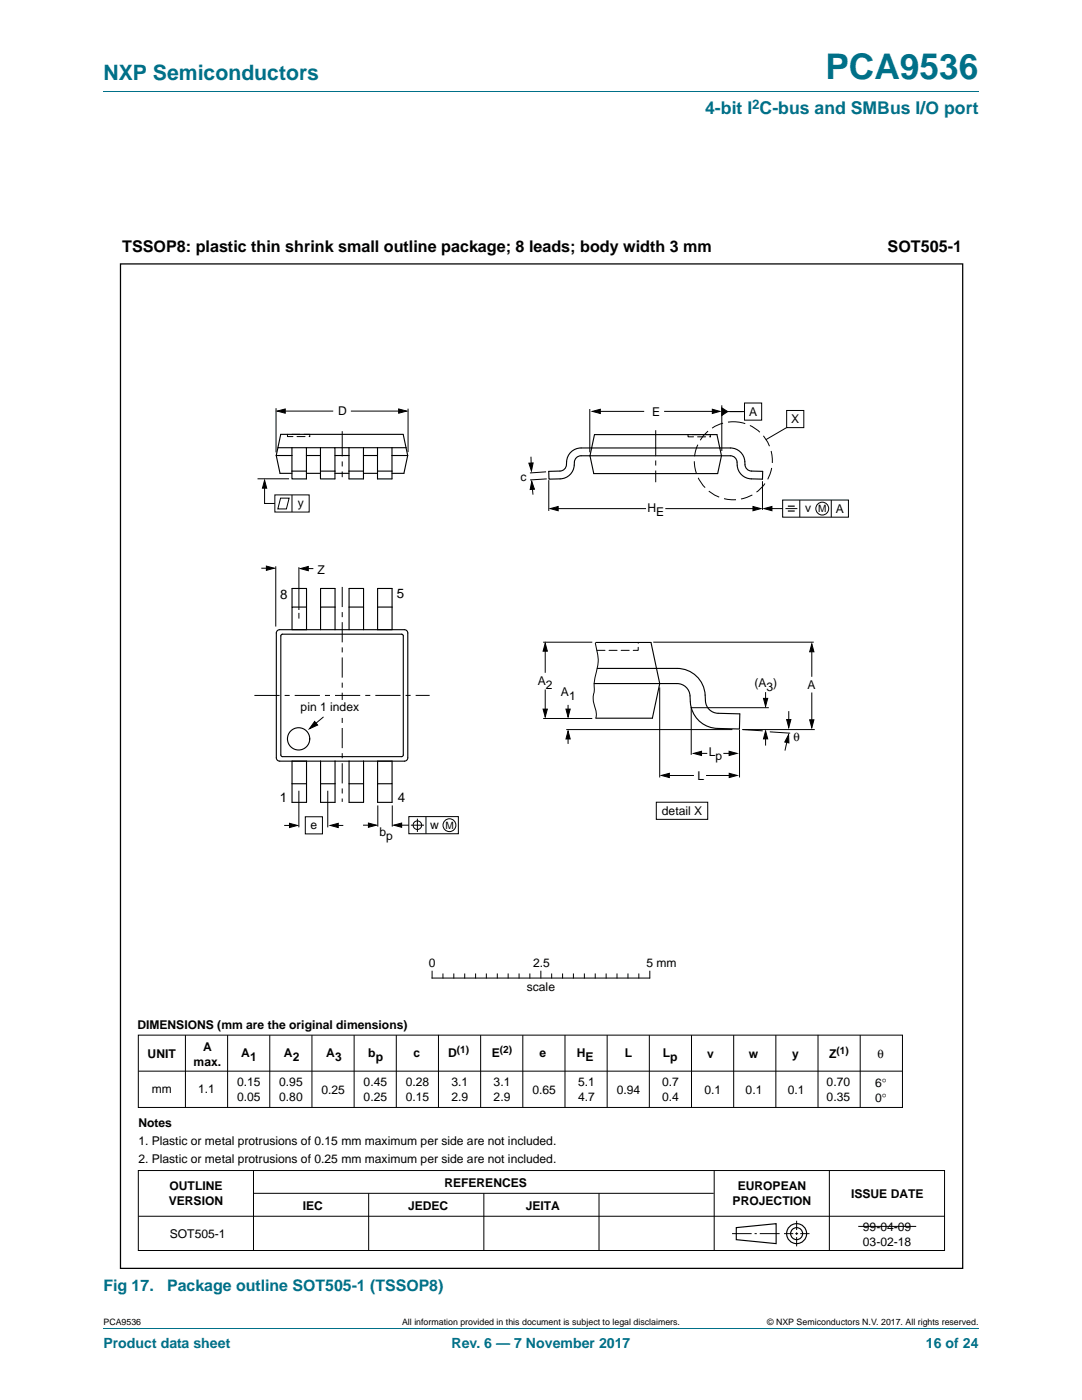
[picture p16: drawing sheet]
<svg xmlns="http://www.w3.org/2000/svg" width="216mm" height="279mm" viewBox="0 0 216 279" stroke-linecap="round" stroke-linejoin="round" font-family="sans-serif">
<defs><g id="words">
<text font-size="7" fill="#007088" x="164.7" y="15.8">PCA9536</text>
<text font-size="4.2" fill="#007088" x="20.6" y="16">NXP Semiconductors</text>
<text font-size="3.5" fill="#007088" x="140.7" y="22.8">4-bit I C-bus and SMBus I/O port</text>
<g font-size="3.2">
<text x="24.4" y="50.3">TSSOP8: plastic thin shrink small outline package; 8 leads; body width 3 mm</text>
<text x="177.1" y="50.4">SOT505-1</text>
</g>
<g font-size="3.2" fill="#007088">
<text x="20.6" y="257.7">Fig 17.</text>
<text x="33.3" y="257.7">Package outline SOT505-1 (TSSOP8)</text>
</g>
<g font-size="2.8" fill="#007088">
<text x="20.6" y="269.1">Product data sheet</text>
<text x="90.1" y="269.1">Rev. 6 — 7 November 2017</text>
<text x="184.8" y="269.1">16 of 24</text>
</g>
<g font-size="2.7">
<text x="55.9" y="119.5">8</text>
<text x="79.2" y="119.4">5</text>
<text x="55.8" y="160">1</text>
<text x="79.4" y="160">4</text>
</g>
<text font-size="2.6" fill="#007088" x="150.1" y="21.7">2</text>
<g font-size="2.4">
<text x="67.5" y="82.9">D</text>
<text x="130.1" y="83">E</text>
<text x="149.5" y="83">A</text>
<text x="157.9" y="84.5">X</text>
<text x="103.9" y="96">c</text>
<text x="59.4" y="101.2">y</text>
<text x="129.2" y="102.1">H</text>
<text x="131" y="102.9">E</text>
<text x="160.7" y="102.2">v</text>
<text x="166.8" y="102.4">A</text>
<text x="63.4" y="114.5">Z</text>
<text x="107.3" y="136.6">A</text>
<text x="108.9" y="137.4">2</text>
<text x="150.5" y="137.1">(A )</text>
<text x="152.9" y="137.9">3</text>
<text x="161.2" y="137.6">A</text>
<text x="60" y="141.9">pin 1 index</text>
<text x="111.9" y="138.9">A</text>
<text x="113.5" y="139.7">1</text>
<text x="158.3" y="147.8">θ</text>
<text x="139.2" y="155.6">L</text>
<text x="141.5" y="150.9">L</text>
<text x="142.8" y="151.7">p</text>
<text x="62" y="165.4">e</text>
<text x="75.7" y="166.9">b</text>
<text x="77.1" y="167.7">p</text>
<text x="85.9" y="165.4">w</text>
<text x="132.1" y="162.7">detail X</text>
<text x="85.5" y="193.1">0</text>
<text x="105.1" y="197.9">scale</text>
<text x="106.4" y="193.1">2.5</text>
<text x="129" y="193.1">5 mm</text>
<text x="27.4" y="205.4">DIMENSIONS (mm are the original dimensions)</text>
<text x="40.5" y="209.7">A</text>
<text x="29.5" y="211.1">UNIT</text>
<text x="38.6" y="212.6">max.</text>
<text x="48.2" y="210.9">A</text>
<text x="49.9" y="211.7">1</text>
<text x="56.7" y="210.9">A</text>
<text x="58.4" y="211.7">2</text>
<text x="65.1" y="210.9">A</text>
<text x="66.9" y="211.7">3</text>
<text x="73.5" y="210.9">b</text>
<text x="75" y="211.7">p</text>
<text x="82.5" y="210.9">c</text>
<text x="89.4" y="210.9">D</text>
<text x="98.1" y="210.9">E</text>
<text x="107.6" y="210.9">e</text>
<text x="115.1" y="210.9">H</text>
<text x="116.8" y="211.7">E</text>
<text x="124.7" y="210.9">L</text>
<text x="132.3" y="210.9">L</text>
<text x="133.8" y="211.7">p</text>
<text x="141.1" y="211.1">v</text>
<text x="149.5" y="211.1">w</text>
<text x="158.1" y="211.1">y</text>
<text x="165.4" y="211.1">Z</text>
<text x="175.1" y="211.1">θ</text>
<text x="30.3" y="218">mm</text>
<text x="39.6" y="218.2">1.1</text>
<text x="47.3" y="216.8">0.15</text>
<text x="47.3" y="219.7">0.05</text>
<text x="55.7" y="216.8">0.95</text>
<text x="55.7" y="219.7">0.80</text>
<text x="64.1" y="218.3">0.25</text>
<text x="72.6" y="216.8">0.45</text>
<text x="72.6" y="219.7">0.25</text>
<text x="81" y="216.8">0.28</text>
<text x="81" y="219.7">0.15</text>
<text x="90.1" y="216.8">3.1</text>
<text x="90.1" y="219.7">2.9</text>
<text x="98.5" y="216.8">3.1</text>
<text x="98.5" y="219.7">2.9</text>
<text x="106.2" y="218.2">0.65</text>
<text x="115.3" y="216.8">5.1</text>
<text x="115.3" y="219.7">4.7</text>
<text x="123.1" y="218.3">0.94</text>
<text x="132.1" y="216.8">0.7</text>
<text x="132.1" y="219.7">0.4</text>
<text x="140.6" y="218.3">0.1</text>
<text x="148.8" y="218.3">0.1</text>
<text x="157.2" y="218.3">0.1</text>
<text x="164.9" y="216.8">0.70</text>
<text x="164.9" y="219.7">0.35</text>
<text x="174.6" y="217">6°</text>
<text x="174.6" y="219.9">0°</text>
<text x="27.6" y="224.9">Notes</text>
<text x="27.6" y="228.5">1. Plastic or metal protrusions of 0.15 mm maximum per side are not included.</text>
<text x="27.6" y="232.1">2. Plastic or metal protrusions of 0.25 mm maximum per side are not included.</text>
<text x="33.8" y="237.6">OUTLINE</text>
<text x="88.7" y="236.8">REFERENCES</text>
<text x="147.2" y="237.6">EUROPEAN</text>
<text x="169.8" y="239.1">ISSUE DATE</text>
<text x="33.7" y="240.5">VERSION</text>
<text x="60.4" y="241.4">IEC</text>
<text x="81.4" y="241.4">JEDEC</text>
<text x="104.9" y="241.4">JEITA</text>
<text x="146.2" y="240.5">PROJECTION</text>
<text x="172.2" y="245.6">99-04-09</text>
<text x="33.9" y="247">SOT505-1</text>
<text x="172.2" y="248.6">03-02-18</text>
</g>
<g font-size="2">
<text x="163.3" y="102.2">M</text>
<text x="88.9" y="165.4">M</text>
<text x="91.2" y="210.1">(1)</text>
<text x="99.7" y="210.1">(2)</text>
<text x="166.9" y="210.3">(1)</text>
</g>
<g font-size="1.8">
<text x="20.6" y="264.5">PCA9536</text>
<text x="80.2" y="264.5">All information provided in this document is subject to legal disclaimers.</text>
<text x="153.1" y="264.5">© NXP Semiconductors N.V. 2017. All rights reserved.</text>
</g>
</g></defs>
<path d="M20.6 18.2h174.7M20.6 265.1h174.7" fill="none" stroke="#007088" stroke-width=".2"/>
<g fill="none" stroke="#000" stroke-width=".2">
<path d="M51.4 95.6h6.3M52.8 96.5v4h2M54.8 98.8h6.9v3.4h-6.9zM55.1 81.5v8.8M56 99.4h1.7l-.6 2.2h-1.7zM56.3 82h10.2M58.3 98.8v3.4M70 82h10.3M81.4 81.6v8.6M105.9 91.1l.1 2.3M106.2 96.6l.2 2.1M109 94.2l-3.3 .2"/>
<path d="M109.1 95.6l-3.3 .2M109.5 95.8v6.2M117.7 81.6v8.7M118.9 82.1h9.6M132.5 82.1h10.4M144 80.9v9.1M144.6 82.1h3.9M148.6 80.4h3.4v3.4h-3.4zM152.1 96v5.8M156.2 99.8h13.1v3.4h-13.1zM157 81.9h3.4v3.4h-3.4zM157 85.3l-4.2 2.4"/>
<path d="M159.6 99.8v3.4M165.9 99.8v3.4M52.1 113.4h2M55 113v12M59.6 113.2v8.5M60.5 113.5h2M110.6 101.5h18.3M132.8 101.5h18M153.3 101.5h2.9M156.7 101.5h2.4M59.6 122.3v1.2M108.4 128.2h9.8"/>
<path d="M108.8 129v5.3M108.8 137.6v4.8M118.8 128.3a10 10 0 0 1 0 6.7l-.2 1.4v1.3a5.8 5.8 0 0 0 .3 4l.1 1-.1 .6M130.3 128.2h32.1M131.6 137.2v18M152.8 138.1v1.9M162 129.5v5.6M162 138.2v6M59.6 157.8v7.3M64.6 143.1l-2.5 2M65.4 157.8v7.3M108.4 143.4h9.8"/>
<path d="M113 145.6h33.1M113.4 140.7v1.9M113.4 146.9v1.6M132.6 154.8h5.9M137.9 141.1v9.5M137.9 141.2h15.5M139.3 150.4h1.8M140.9 154.8h5.4M144.3 150.4h1.7M147.6 145.7v9.5M148.1 145.6l4.1 .3M148.2 145.6h14.4"/>
<path d="M152.8 146.9v1.9M153.6 146.1l4.1 .2M157.2 147.2l-.6 2.6M157.4 141.9v2.6M56.7 164.7h1.9M60.9 163h3.4v3.4h-3.4zM66.7 164.7h1.8M72.4 164.7h1.9M75.4 160.7v4.3M78.3 160.7v4.3M79.4 164.7h2.2M81.6 163h9.9v3.4h-9.9z"/>
<path d="M82 164.7h2.6M83.3 163.4v2.6M85 163v3.4M131 160.1h10.2v3.4h-10.2zM86.2 193.8v1.4h43.4l.1-1.4M88.4 194.4v.8M90.6 194.4v.8M92.7 194.4v.8M94.9 194.4v.8M97 194.4v.8M99.2 194.4v.8M101.4 194.4v.8"/>
<path d="M103.6 194.4v.8M105.7 194.4v.8M107.9 193.8v1.4M110.1 194.4v.8M112.3 194.4v.8M114.4 194.4v.8M116.6 194.4v.8M118.8 194.4v.8M120.9 194.4v.8M123.1 194.4v.8M125.3 194.4v.8M127.5 194.4v.8"/>
<path d="M27.6 206.6h152.5v14.4h-152.5zM27.6 213.8h152.5M37 206.6v14.4M45.4 206.6v14.4M53.8 206.6v14.4M62.2 206.6v14.4M70.7 206.6v14.4M79.1 206.6v14.4M87.5 206.5v14.5M95.9 206.6v14.4M104.3 206.6v14.4M112.7 206.6v14.4"/>
<path d="M121.2 206.6v14.4M129.6 206.6v14.4M138 206.6v14.4M146.4 206.6v14.4M154.8 206.6v14.4M163.2 206.5v14.5M171.6 206.6v14.4M27.6 233.6h160.9v16h-160.9zM50.6 233.6v16M50.6 238.2h91.8M73.6 238.2v11.4M96.5 238.2v11.4"/>
<path d="M119.5 238.2v11.4M142.5 233.6v16M165.5 233.6v16M27.6 242.7h160.9M146.1 246.2h3.9M150.6 246.2h.4M151.6 246.2h4M156.4 246.2h1.9M158.7 246.2h.5M159 243.6v1.9M159 245.9v.5M159 246.9v1.8"/>
<path d="M159.7 246.2h1.8M171.3 244.8h11.5"/>
<circle cx="164.1" cy="101.5" r="1.28"/>
<circle cx="83.3" cy="164.7" r=".86"/>
<circle cx="89.7" cy="164.7" r="1.28"/>
</g>
<g fill="none" stroke="#000" stroke-width=".23">
<path d="M146.9 245l8-.8v4l-8-.8z"/>
<circle cx="159" cy="246.2" r="1.99"/>
<circle cx="159" cy="246.2" r="1.2"/>
</g>
<g fill="#000" stroke="#000" stroke-width=".2">
<path d="M52.8 95.8l.4 1.6h-.8zM55.3 82l1.6-.4v.9zM79.6 81.6l1.5 .4-1.5 .5zM105.5 92.4h.9l-.4 1.6zM106.1 96.1l.5 1.5-.8 .1zM118.2 82.1l1.6-.4v.8zM142.1 81.7l1.6 .4-1.6 .4zM144 81.4l1.2 .7-1.2 .8zM53.2 113l1.5 .4-1.5 .4zM59.9 113.5l1.6-.4v.8zM109.8 101.5l1.6-.4v.8zM150.2 101.1l1.6 .4-1.6 .4z"/>
<path d="M152.4 101.5l1.6-.4v.8zM108.8 128.4l.4 1.6h-.8zM152.3 139.4h.9l-.4 1.6zM162 128.5l.4 1.6h-.8zM62.8 144l.6 .7-1.7 .7zM108.4 141.5h.8l-.4 1.6zM113.4 145.9l.4 1.6h-.9zM112.9 141.5h.9l-.4 1.6zM132 154.8l1.6-.5v.9zM138.4 150.4l1.6-.5v.9zM145.5 149.9l1.6 .5-1.6 .4zM145.5 154.3l1.6 .5-1.6 .4z"/>
<path d="M152.8 145.9l.4 1.6h-.9zM157.4 146.6v1.7l-.8-.2zM157 143.6h.8l-.4 1.6zM161.6 143.7h.8l-.4 1.5zM57.8 164.3l1.6 .4-1.6 .5zM65.9 164.7l1.6-.4v.9zM73.5 164.3l1.6 .4-1.6 .4zM78.6 164.7l1.5-.4v.8z"/>
</g>
<path d="M68.3 86.1v9.1M130.8 85.9v10.3M50.8 138.8h34.9" fill="none" stroke="#000" stroke-width=".2" stroke-dasharray="5 1 1 1" stroke-linecap="butt"/>
<path d="M68.3 117.1v42.9" fill="none" stroke="#000" stroke-width=".2" stroke-dasharray="4 1 1 1" stroke-linecap="butt"/>
<path d="M157.2 101h1.4M157.2 102h1.4" fill="none" stroke="#000" stroke-width=".24"/>
<circle cx="146.3" cy="92" r="7.8" fill="none" stroke="#000" stroke-width=".2" stroke-dasharray="2.4 1" stroke-linecap="butt"/>
<path d="M24 52.7h168.1v200.4h-168.1z" fill="none" stroke="#000" stroke-width=".25"/>
<path d="M67.8 139.8h.9v2.5h-.9z" fill="#fff" stroke="#fff" stroke-width=".2"/>
<path d="M57.4 86.7h4.4v.4h-4.4zM137.3 86.7h4.4v.5h-4.4zM119.1 129.8h8.2v-1.6" fill="none" stroke="#000" stroke-width=".2" stroke-dasharray="1.6 .8"/>
<g fill="none" stroke="#000" stroke-width=".22">
<path d="M55.1 90.9l.8 3.6h2.4M55.1 90.9h3.2M55.4 89.4l-.3 1.5M58.3 89.4v4.6M58.3 89.4h2.8v1.5M58.3 94h2.8M61.1 90.9v4.7h-2.8v-1.6M61.1 90.9h2.8M61.1 89.4h2.8M61.1 94.5h2.8M63.9 94v1.6h2.9v-1.6M63.9 89.4v4.6"/>
<path d="M63.9 89.4h2.9v1.5M63.9 94h2.9M69.6 90.9h-2.8v3.1M69.6 94.5h-2.8M69.6 94h2.9M72.5 90.9h2.8M72.5 89.4v6.2h-2.9v-6.2M72.5 94.5h2.8M75.3 94h2.9M78.2 90.9h3.2M78.2 89.4v6.2h-2.9v-6.2M80.4 86.7h-24.4l-.6 2.7h2.9"/>
<path d="M80.5 86.7l.9 4.2M81 89.4h-14.2M81.4 90.9l-.8 3.6h-2.4M109.5 94.1l2.2-.1a1.49 1.49 0 0 0 1.4-1.9 2.88 2.88 0 0 1 2.8-2.7h29.8a2.98 2.98 0 0 1 3 3.3 1.33 1.33 0 0 0 1.3 1.3l2.2 .1-.1 1.5a5.1 5.1 0 0 1-3.9-.6 3.8 3.8 0 0 1-1.2-3.2 1.33 1.33 0 0 0-1.3-.8h-29.8a1.49 1.49 0 0 0-1.3 1.8 2.88 2.88 0 0 1-2.8 2.8h-2.3zM118.6 86.7h24.5l.9 4.3-.8 3.5h-24.7l-.8-3.5zM55.3 125.9l.5-.2h24.9a.67 .67 0 0 1 .7 .6v24.9a.67 .67 0 0 1-.7 .7h-24.9a.67 .67 0 0 1-.7-.7v-24.9zM56.2 126.6h23.9l.3 .1 .1 24-.2 .3h-23.9l-.3-.2-.1-23.9zM58.3 121.2v-3.8h2.9v3.8h-2.9v4.5M61.2 121.2v4.5M64 121.2v-3.8h2.9v8.3M66.9 121.2h-2.9v4.5M69.7 125.7v-8.3h2.8v8.3"/>
<path d="M69.7 121.2h2.8M75.3 125.7v-8.3h2.9v8.3M75.3 121.2h2.9M118.9 128.2h11l1.7 8.2-1.4 6.9h-11.3M119.2 133.4h15.9a5.8 5.8 0 0 1 5.7 6.5 2.58 2.58 0 0 0 2.5 2.5l4.3 .1-.1 3-4.3-.1a5.8 5.8 0 0 1-5.5-6.5 2.58 2.58 0 0 0-2.6-2.5h-16.5M58.3 156.4h2.9M58.3 151.9v8.2h2.9v-8.2M64 151.9v8.2h2.9v-8.2M64 156.4h2.9M69.7 151.9v8.2h2.8v-3.7M72.5 151.9v4.5h-2.8M75.3 151.9v4.5"/>
<path d="M78.2 151.9v4.5h-2.9v3.7h2.9v-3.7"/>
<circle cx="59.6" cy="147.5" r="2.22"/>
</g>
<use href="#words"/>
</svg>
